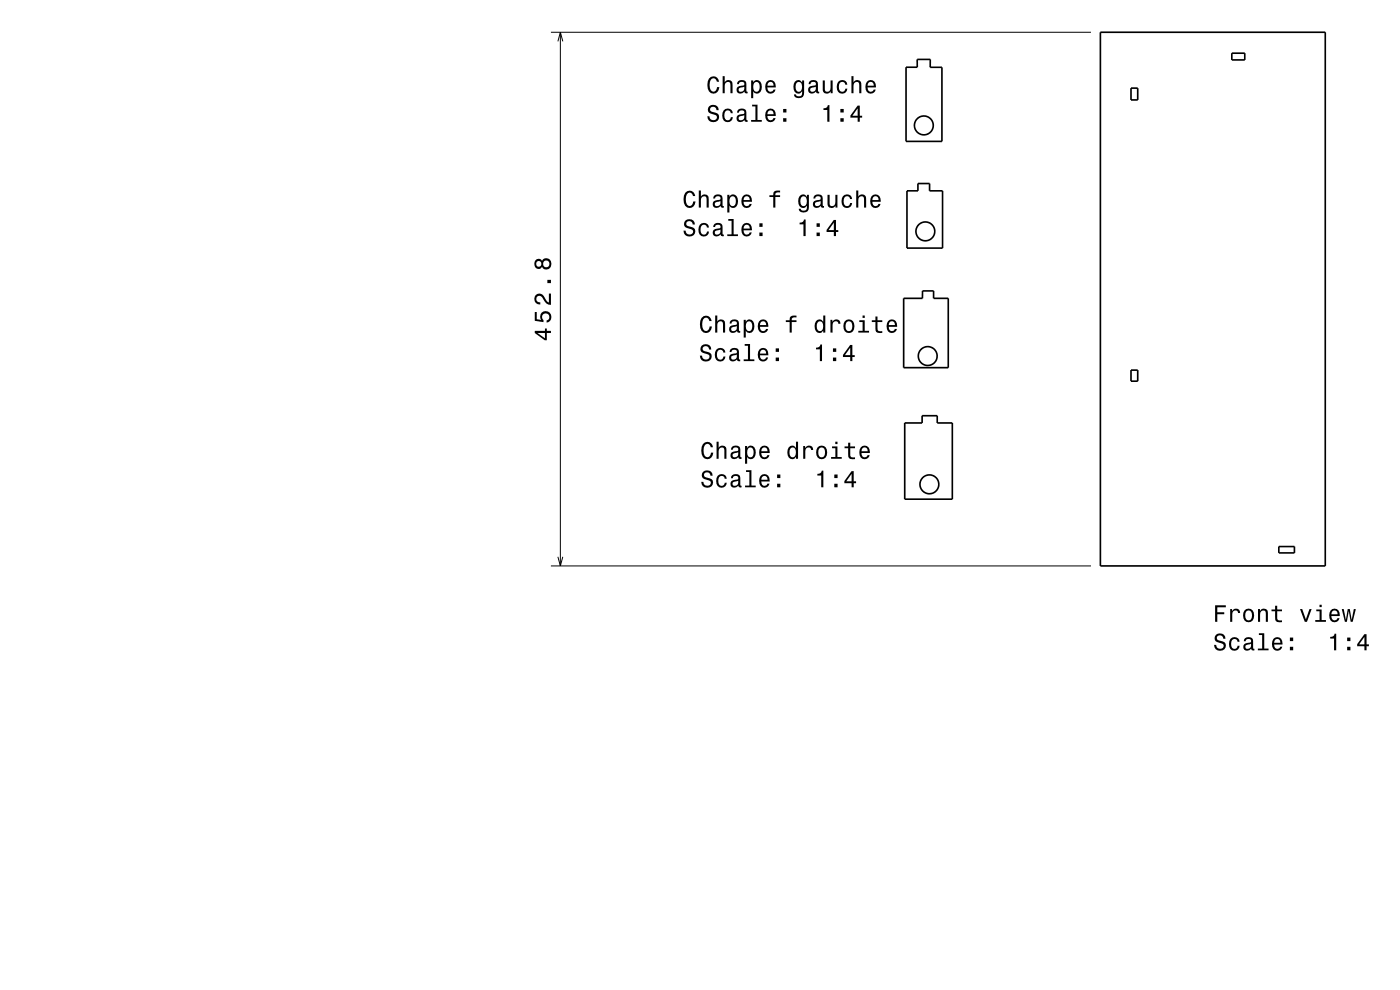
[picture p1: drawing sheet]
<svg xmlns="http://www.w3.org/2000/svg" width="297mm" height="210mm" viewBox="0 0 297 210" stroke-linecap="round" stroke-linejoin="round" font-family="sans-serif">
<path d="M116.9 6.8h114.5M118.4 8.8l.5-2 .5 2M118.9 6.8v113.2M118.4 118.1l.5 1.9 .5-1.9M116.9 120h114.5" fill="none" stroke="#000" stroke-width=".21"/>
<g fill="none" stroke="#000" stroke-width=".35">
<path d="M192.2 14.3h2.4v-1.7h2.8l-.1 1.7h2.5v15.7h-7.6zM233.4 6.8h47.7v113.2h-47.7zM239.9 18.7h1.5v2.5h-1.5zM261.3 11.3h2.8v1.4h-2.8zM192.4 40.5h2.3v-1.6h2.5v1.6h2.8v12.1h-7.6zM191.7 63.3h4v-1.6h2.4v1.6h3.1v14.7h-9.5zM239.9 78.5h1.5v2.4h-1.5zM191.9 89.7h3.7v-1.5h3.2v1.5h3.2v16.2h-10.1zM271.3 115.9h3.3v1.4h-3.3z"/>
<circle cx="196" cy="26.6" r="2"/>
<circle cx="196.3" cy="49.1" r="2"/>
<circle cx="196.8" cy="75.5" r="2"/>
<circle cx="197.2" cy="102.7" r="2"/>
</g>
<g fill="#000">
<path d="M150.4 16.7a2.52 2.52 0 0 0 .4 3.1 1.27 1.27 0 0 0 1.8-1.3h-.5a.82 .82 0 0 1-1.1 .9 2.08 2.08 0 0 1 0-2.7 .72 .72 0 0 1 1.1 .6h.5a1.19 1.19 0 0 0-.9-1.1 1.19 1.19 0 0 0-1.3 .5zM153.3 16.2v3.6h.4v-1.6a.63 .63 0 0 1 .4-.8 .63 .63 0 0 1 .8 .4l.1 2h.4v-1.8a.88 .88 0 0 0-.6-1 .88 .88 0 0 0-1.1 .5v-1.3zM156.6 17.2l-.2 .7h.4a.55 .55 0 0 1 .6-.6 .55 .55 0 0 1 .4 .8h-.2a1 1 0 0 0-1 .3 1 1 0 0 0-.3 1 .94 .94 0 0 0 1.6 0l.1 .3 .6 .1v-.4h-.2l-.1-1.6a1.02 1.02 0 0 0-.6-.8 1.02 1.02 0 0 0-1.1 .2zM156.8 18.7l1.1-.3a.77 .77 0 0 1-.2 .9 .77 .77 0 0 1-.9 .1l-.1-.4zM159.3 17.1v3.7h.5v-1.4a.93 .93 0 0 0 1 .5 .93 .93 0 0 0 .7-.9 1.5 1.5 0 0 0-.9-2l-.5 .1-.3 .4v-.4zM160 17.6a.63 .63 0 0 1 .7-.2 .63 .63 0 0 1 .4 .6 1.13 1.13 0 0 1-.6 1.5 1.18 1.18 0 0 1-.5-1.9zM162.6 17.4a1.54 1.54 0 0 0 .8 2.5 1.05 1.05 0 0 0 1.1-.9h-.4l-.2 .4-.4 .1a.76 .76 0 0 1-.7-1h1.8a1.16 1.16 0 0 0-.5-1.3 1.16 1.16 0 0 0-1.5 .2zM163 17.6a.66 .66 0 0 1 .8-.2 .66 .66 0 0 1 .3 .8h-1.3zM168.6 17.4a1.57 1.57 0 0 0 .8 2.5l.4-.2 .4-.3a.73 .73 0 0 1-.3 1 .73 .73 0 0 1-1-.4h-.5a1.1 1.1 0 0 0 1.3 .9 1.1 1.1 0 0 0 .9-1.2v-2.6h-.4v.4l-.4-.4a.89 .89 0 0 0-1.2 .3zM169 17.6a.63 .63 0 0 1 .6-.2 .63 .63 0 0 1 .5 .6 1.11 1.11 0 0 1-.7 1.5 1.19 1.19 0 0 1-.4-1.9zM171.8 17.2l-.3 .7h.4a.55 .55 0 0 1 .7-.6 .55 .55 0 0 1 .4 .8h-.2a1 1 0 0 0-1.1 .3 1 1 0 0 0-.2 1 .94 .94 0 0 0 1.6 0l.1 .3 .6 .1v-.4h-.3v-1.6a1.02 1.02 0 0 0-.7-.8 1.02 1.02 0 0 0-1 .2zM172 18.7l1.1-.3a.77 .77 0 0 1-.2 .9 .77 .77 0 0 1-.9 .1l-.1-.4zM174.5 17.1v1.7a.89 .89 0 0 0 .7 1 .89 .89 0 0 0 1-.4v.4h.4v-2.7h-.4v1.5a.64 .64 0 0 1-.4 .8 .64 .64 0 0 1-.8-.3v-2zM177.8 17.4a1.53 1.53 0 0 0 .9 2.5 1.06 1.06 0 0 0 1.1-1.1h-.5a.67 .67 0 0 1-.6 .7 .67 .67 0 0 1-.7-.6 1.11 1.11 0 0 1 .7-1.5 .6 .6 0 0 1 .6 .6h.5a1.09 1.09 0 0 0-.8-1 1.09 1.09 0 0 0-1.2 .4zM180.6 16.2v3.6h.5v-1.6a.64 .64 0 0 1 .4-.8 .64 .64 0 0 1 .8 .4v2h.4v-1.8a.88 .88 0 0 0-.6-1 .88 .88 0 0 0-1 .5v-1.3zM183.9 17.4a1.54 1.54 0 0 0 .8 2.5 1.06 1.06 0 0 0 1.1-.9h-.5l-.2 .4-.4 .1a.76 .76 0 0 1-.7-1h1.8a1.16 1.16 0 0 0-.5-1.3 1.16 1.16 0 0 0-1.4 .2zM184.2 17.6a.66 .66 0 0 1 .8-.2 .66 .66 0 0 1 .4 .8h-1.4z" fill-rule="evenodd"/>
<path d="M150.5 22.5a.96 .96 0 0 0-.3 1.1 .96 .96 0 0 0 .9 .6 .78 .78 0 0 1 .9 .9 .84 .84 0 0 1-.9 .4 .84 .84 0 0 1-.6-.8h-.4a1.21 1.21 0 0 0 1.4 1.3 1.21 1.21 0 0 0 .8-1.9l-1.2-.4a.58 .58 0 0 1-.4-.8 .58 .58 0 0 1 .9-.2l.2 .1 .2 .6h.5a1.16 1.16 0 0 0-.7-1.1 1.16 1.16 0 0 0-1.3 .2zM153.5 23.4a1.53 1.53 0 0 0 .9 2.5 1.06 1.06 0 0 0 1.1-1h-.5a.67 .67 0 0 1-.6 .6 .67 .67 0 0 1-.7-.6 1.11 1.11 0 0 1 .7-1.5 .6 .6 0 0 1 .6 .6h.5a1.09 1.09 0 0 0-.8-.9 1.09 1.09 0 0 0-1.2 .3zM156.6 23.3l-.2 .6h.4a.55 .55 0 0 1 .6-.5 .55 .55 0 0 1 .4 .7l-.2 .1a1 1 0 0 0-1 .2 1 1 0 0 0-.3 1 .94 .94 0 0 0 1.6 .1l.1 .3h.6v-.3l-.2-.1-.1-1.6a1.02 1.02 0 0 0-.6-.8 1.02 1.02 0 0 0-1.1 .3zM156.8 24.8l1.1-.4a.77 .77 0 0 1-.2 .9 .77 .77 0 0 1-.9 .1l-.1-.3zM159.6 22.2v.4h.7v2.8h-1v.4h2.3v-.4h-.9v-3.2zM162.6 23.4a1.54 1.54 0 0 0 .8 2.5 1.05 1.05 0 0 0 1.1-.9h-.4l-.2 .4-.4 .1a.76 .76 0 0 1-.7-.9h1.8a1.16 1.16 0 0 0-.5-1.4 1.16 1.16 0 0 0-1.5 .2zM163 23.6a.66 .66 0 0 1 .8-.1 .66 .66 0 0 1 .3 .7h-1.3zM166.1 25.1v.7h.7v-.7zM166.1 23.1v.8h.7v-.8z" fill-rule="evenodd"/>
<path d="M174.7 23v.3h.8v2.5h.5v-3.5h-.4a.77 .77 0 0 1-.9 .7zM178.3 25.1v.7h.7v-.7zM178.3 23.1v.8h.7v-.8zM181.9 22.4l-1.5 2.1v.5h1.5v.8h.5v-.8h.5v-.4h-.5v-2.2zM181.9 23v1.6h-1.1z" fill-rule="evenodd"/>
<path d="M145.4 46.8a.96 .96 0 0 0-.3 1.1 .96 .96 0 0 0 1 .6 .78 .78 0 0 1 .9 .9 .84 .84 0 0 1-1 .3 .84 .84 0 0 1-.5-.8h-.5a1.21 1.21 0 0 0 1.5 1.3 1.21 1.21 0 0 0 .7-1.8l-1.2-.4a.58 .58 0 0 1-.4-.8 .58 .58 0 0 1 .9-.2l.4 .3 .1 .3h.4a1.16 1.16 0 0 0-.7-1.1 1.16 1.16 0 0 0-1.3 .3zM148.5 47.7a1.53 1.53 0 0 0 .8 2.5 1.06 1.06 0 0 0 1.1-1.1h-.4a.67 .67 0 0 1-.6 .7 .67 .67 0 0 1-.7-.6 1.11 1.11 0 0 1 .6-1.5 .6 .6 0 0 1 .7 .6h.4a1.09 1.09 0 0 0-.8-1 1.09 1.09 0 0 0-1.1 .4zM151.6 47.5l-.3 .7h.4a.55 .55 0 0 1 .7-.6 .55 .55 0 0 1 .4 .8l-.2 .1a1.14 1.14 0 0 0-1.4 .9 .73 .73 0 0 0 .8 .8l.5-.1 .4-.4 .1 .3 .6 .1v-.4h-.3v-1.6a1.02 1.02 0 0 0-.7-.8 1.02 1.02 0 0 0-1 .2zM151.7 49l1.1-.3a.77 .77 0 0 1-.2 .9 .77 .77 0 0 1-.9 .1zM154.5 46.5v.3h.7v2.9h-.9v.4h2.2v-.4h-.9v-3.2zM157.6 47.7a1.54 1.54 0 0 0 .8 2.5 1.06 1.06 0 0 0 1.1-.9h-.5l-.2 .4-.4 .1a.76 .76 0 0 1-.7-.9h1.8a1.16 1.16 0 0 0-.5-1.4 1.16 1.16 0 0 0-1.4 .2zM157.9 47.9a.66 .66 0 0 1 .8-.2 .66 .66 0 0 1 .4 .8h-1.4zM161.1 49.3v.8h.7v-.8zM161.1 47.4v.7h.7v-.7z" fill-rule="evenodd"/>
<path d="M145.4 40.9a2.52 2.52 0 0 0 .4 3.1 1.27 1.27 0 0 0 1.8-1.3h-.5a.82 .82 0 0 1-1.1 .9 2.08 2.08 0 0 1 0-2.6 .72 .72 0 0 1 1 .6h.5a1.19 1.19 0 0 0-.8-1.1 1.19 1.19 0 0 0-1.3 .4zM148.2 40.4v3.6h.5v-1.5a.63 .63 0 0 1 .4-.8 .63 .63 0 0 1 .8 .3v2h.4v-1.7a.88 .88 0 0 0-.6-1 .88 .88 0 0 0-1 .4v-1.3zM151.6 41.5l-.3 .6h.4a.55 .55 0 0 1 .7-.5 .55 .55 0 0 1 .4 .8h-.2a1 1 0 0 0-1.1 .2 1 1 0 0 0-.3 1.1 .93 .93 0 0 0 1.7 0l.1 .3h.6v-.3l-.3-.1v-1.6a1.02 1.02 0 0 0-.7-.8 1.02 1.02 0 0 0-1 .3zM151.7 43l1.1-.3a.77 .77 0 0 1-.2 .8 .77 .77 0 0 1-.9 .1zM154.3 41.3v3.8h.4v-1.5a.93 .93 0 0 0 1 .5 .93 .93 0 0 0 .8-.8 1.5 1.5 0 0 0-1-2.1l-.4 .2-.4 .3v-.4zM154.9 41.9a.63 .63 0 0 1 .7-.2 .63 .63 0 0 1 .5 .5 1.13 1.13 0 0 1-.7 1.5 1.18 1.18 0 0 1-.5-1.8zM157.6 41.6a1.54 1.54 0 0 0 .8 2.5 1.06 1.06 0 0 0 1.1-.8h-.5l-.2 .3-.4 .1a.76 .76 0 0 1-.7-.9h1.8a1.16 1.16 0 0 0-.5-1.4 1.16 1.16 0 0 0-1.4 .2zM157.9 41.8a.66 .66 0 0 1 .8-.1 .66 .66 0 0 1 .4 .7h-1.4zM163.2 41.4v.4h.8v2.2h.5v-2.2h1v-.4h-1a.5 .5 0 0 1 .6-.6h.4v-.4a1.04 1.04 0 0 0-1.5 .8v.2zM169.6 41.6a1.57 1.57 0 0 0 .8 2.5l.4-.1 .4-.4a.73 .73 0 0 1-.3 1 .73 .73 0 0 1-1-.3h-.5a1.1 1.1 0 0 0 1.3 .8 1.1 1.1 0 0 0 .9-1.2v-2.6h-.4v.5l-.4-.4a.89 .89 0 0 0-1.2 .2zM170 41.9a.63 .63 0 0 1 .7-.2 .63 .63 0 0 1 .4 .5 1.11 1.11 0 0 1-.6 1.5 1.19 1.19 0 0 1-.5-1.8zM172.8 41.5l-.2 .6h.4a.55 .55 0 0 1 .6-.5 .55 .55 0 0 1 .4 .8h-.2a.98 .98 0 0 0-1.1 .3 .98 .98 0 0 0 0 1.2 1.06 1.06 0 0 0 1.4-.2l.1 .3h.6v-.3l-.2-.1-.1-1.6a1.02 1.02 0 0 0-.6-.8 1.02 1.02 0 0 0-1.1 .3zM173 43l1.1-.3a.77 .77 0 0 1-.2 .8 .77 .77 0 0 1-.9 .1l-.1-.3zM175.6 41.3v1.8a.89 .89 0 0 0 .6 1 .89 .89 0 0 0 1-.5v.4h.5v-2.7h-.5v1.6a.64 .64 0 0 1-.4 .8 .64 .64 0 0 1-.8-.3v-2.1zM178.8 41.6a1.53 1.53 0 0 0 .9 2.5 1.07 1.07 0 0 0 1.1-1h-.4a.67 .67 0 0 1-.7 .6 .67 .67 0 0 1-.7-.6 1.11 1.11 0 0 1 .7-1.5 .6 .6 0 0 1 .6 .6h.5a1.09 1.09 0 0 0-.8-.9 1.09 1.09 0 0 0-1.2 .3zM181.6 40.4v3.6h.5v-1.5a.64 .64 0 0 1 .4-.8 .64 .64 0 0 1 .8 .3v2h.4v-1.7a.88 .88 0 0 0-.6-1 .88 .88 0 0 0-1 .4v-1.3zM184.9 41.6a1.54 1.54 0 0 0 .8 2.5 1.06 1.06 0 0 0 1.1-.8h-.4l-.3 .3-.3 .1a.76 .76 0 0 1-.7-.9h1.7a1.16 1.16 0 0 0-.4-1.4 1.16 1.16 0 0 0-1.5 .2zM185.3 41.8a.66 .66 0 0 1 .8-.1 .66 .66 0 0 1 .3 .7h-1.3z" fill-rule="evenodd"/>
<path d="M169.6 47.2v.4h.8v2.5h.5v-3.5h-.3a.77 .77 0 0 1-1 .6zM173.2 49.3v.8h.7v-.8zM173.2 47.4v.7h.7v-.7zM176.9 46.7l-1.5 2.1v.4h1.5v.9h.4v-.9h.5v-.4h-.5v-2.1zM176.9 47.2v1.6h-1.1z" fill-rule="evenodd"/>
<path d="M113.4 70.2v.4l2.2 1.6h.4v-1.6h.9v-.4h-.9v-.5h-.4v.5zM114 70.6h1.6v1.2zM113.4 66.2v1.9l1.9 .2v-.4a.79 .79 0 0 1-.2-1.1 .79 .79 0 0 1 1.2-.1 .79 .79 0 0 1-.1 1.2l-.2 .1v.4a1.21 1.21 0 0 0 1-1.5 1.21 1.21 0 0 0-1.6-.8 1.21 1.21 0 0 0-.6 1.8l-.9-.2v-1.5zM113.6 62.6a1.2 1.2 0 0 0-.2 1.3 1.2 1.2 0 0 0 1.2 .7v-.5a.7 .7 0 0 1-.8-.5 .7 .7 0 0 1 .5-.8 .7 .7 0 0 1 .8 .5 1.8 1.8 0 0 0 1.8 1.4v-2.4h-.5v1.9a2.2 2.2 0 0 1-1.1-1.5 1.11 1.11 0 0 0-1.7-.1zM116.1 59.4v.7h.8v-.7zM113.6 55.2a1.06 1.06 0 0 0-.2 1.3 1.06 1.06 0 0 0 1.3 .5l.3-.4a1.11 1.11 0 0 0 1.5 .4 1.11 1.11 0 0 0 .4-1.5 1.03 1.03 0 0 0-.9-.7 1.03 1.03 0 0 0-1 .5l-.1-.2a.85 .85 0 0 0-1.3 .1zM115.2 56a.71 .71 0 0 1 1.4 0 .71 .71 0 0 1-1.4 0zM113.7 56a.6 .6 0 0 1 1.2 0 .6 .6 0 0 1-1.2 0z" fill-rule="evenodd"/>
<path d="M148.9 73.3a.96 .96 0 0 0-.3 1.1 .96 .96 0 0 0 1 .6 .77 .77 0 0 1 .9 .9 .84 .84 0 0 1-1 .3 .84 .84 0 0 1-.6-.8h-.4a1.21 1.21 0 0 0 1.5 1.3 1.21 1.21 0 0 0 .7-1.8l-1.2-.4a.58 .58 0 0 1-.4-.8 .58 .58 0 0 1 .9-.2l.4 .3v.3h.5a1.17 1.17 0 0 0-.7-1.1 1.17 1.17 0 0 0-1.3 .3zM151.9 74.2a1.53 1.53 0 0 0 .9 2.5 1.07 1.07 0 0 0 1.1-1.1h-.4a.67 .67 0 0 1-.7 .7 .67 .67 0 0 1-.7-.6 1.11 1.11 0 0 1 .7-1.5 .6 .6 0 0 1 .6 .6h.5a1.09 1.09 0 0 0-.8-1 1.09 1.09 0 0 0-1.2 .4zM155 74l-.2 .7h.4a.55 .55 0 0 1 .7-.5 .55 .55 0 0 1 .3 .7l-.2 .1a1 1 0 0 0-1 .2 1 1 0 0 0-.3 1 .94 .94 0 0 0 1.7 0l.1 .4h.5v-.3l-.2-.1v-1.6a1.02 1.02 0 0 0-.7-.8 1.02 1.02 0 0 0-1.1 .2zM155.2 75.5l1.1-.3a.77 .77 0 0 1-.2 .9 .77 .77 0 0 1-.9 .1zM158 73v.3h.7v2.9h-.9v.4h2.2v-.4h-.9v-3.2zM161.1 74.2a1.54 1.54 0 0 0 .8 2.5 1.06 1.06 0 0 0 1-.9h-.4l-.2 .4-.4 .1a.76 .76 0 0 1-.7-.9h1.8a1.16 1.16 0 0 0-.5-1.4 1.16 1.16 0 0 0-1.4 .2zM161.4 74.4a.66 .66 0 0 1 .8-.1 .66 .66 0 0 1 .3 .7h-1.3zM164.6 75.8v.8h.7v-.8zM164.6 73.9v.7h.7v-.7z" fill-rule="evenodd"/>
<path d="M148.8 67.4a2.52 2.52 0 0 0 .4 3.1 1.27 1.27 0 0 0 1.8-1.2h-.5a.82 .82 0 0 1-1.1 .8 2.08 2.08 0 0 1 0-2.6 .71 .71 0 0 1 1.1 .6h.5a1.19 1.19 0 0 0-.9-1.1 1.19 1.19 0 0 0-1.3 .4zM151.7 66.9v3.7h.5v-1.6a.63 .63 0 0 1 .4-.8 .63 .63 0 0 1 .8 .4v2h.4v-1.8a.88 .88 0 0 0-.6-1 .88 .88 0 0 0-1 .4v-1.3zM155 68l-.2 .6h.4a.55 .55 0 0 1 .7-.5 .55 .55 0 0 1 .3 .8h-.2a1 1 0 0 0-1 .2 1 1 0 0 0-.3 1.1 .94 .94 0 0 0 1.7 0l.1 .3 .5 .1v-.4h-.2v-1.6a1.02 1.02 0 0 0-1.8-.6zM155.2 69.5l1.1-.3a.77 .77 0 0 1-.2 .8 .77 .77 0 0 1-.9 .1zM157.8 67.8v3.8h.4v-1.5a.93 .93 0 0 0 1 .5 .93 .93 0 0 0 .8-.8 1.5 1.5 0 0 0-1-2.1l-.5 .2-.3 .4v-.5zM158.4 68.4a.63 .63 0 0 1 .7-.2 .63 .63 0 0 1 .4 .5 1.13 1.13 0 0 1-.6 1.5 1.18 1.18 0 0 1-.5-1.8zM161.1 68.1a1.54 1.54 0 0 0 .8 2.5 1.06 1.06 0 0 0 1-.8h-.4l-.2 .3-.4 .1a.76 .76 0 0 1-.7-.9h1.8a1.16 1.16 0 0 0-.5-1.3 1.16 1.16 0 0 0-1.4 .1zM161.4 68.3a.66 .66 0 0 1 .8-.1 .66 .66 0 0 1 .3 .8h-1.3zM166.7 67.9v.4h.8v2.3h.5v-2.3h1v-.4h-1a.5 .5 0 0 1 .6-.6h.4v-.3a1.04 1.04 0 0 0-1.5 .7v.2zM173.1 68.1a1.57 1.57 0 0 0 .8 2.5l.4-.1 .3-.4v.5h.5v-3.7h-.5v1.4a.89 .89 0 0 0-1.5-.2zM173.5 68.4a.62 .62 0 0 1 .6-.2 .62 .62 0 0 1 .5 .5 1.12 1.12 0 0 1-.7 1.5 1.18 1.18 0 0 1-.4-1.8zM176.2 67.8v2.8h.4v-1.6a.66 .66 0 0 1 .4-.8 .66 .66 0 0 1 .8 .3v.2h.5a.89 .89 0 0 0-.7-.9 .89 .89 0 0 0-1 .5v-.5zM179.2 68.1a1.53 1.53 0 0 0 .9 2.5 1.48 1.48 0 0 0 1.2-1.4 1.48 1.48 0 0 0-1.2-1.5l-.5 .1zM179.6 68.4a.67 .67 0 0 1 .7-.2 .67 .67 0 0 1 .5 .5 1.11 1.11 0 0 1-.7 1.6 1.17 1.17 0 0 1-.5-1.9zM182.3 67.9v.4h.7v1.9h-.9v.4h2.3v-.4h-1v-2.3zM183 66.9v.5h.5v-.5zM185.7 67.1v.8h-.8v.4h.8v1.8a1.04 1.04 0 0 0 1.5 .5v-.4a.68 .68 0 0 1-1-.3v-1.6h1v-.4h-1v-.8zM188.4 68.1a1.54 1.54 0 0 0 .8 2.5 1.06 1.06 0 0 0 1.1-.8h-.5l-.2 .3-.4 .1a.76 .76 0 0 1-.7-.9h1.8a1.16 1.16 0 0 0-.5-1.3 1.16 1.16 0 0 0-1.4 .1zM188.7 68.3a.66 .66 0 0 1 .8-.1 .66 .66 0 0 1 .4 .8h-1.4z" fill-rule="evenodd"/>
<path d="M173.1 73.7v.4h.8v2.5h.5v-3.5h-.4a.77 .77 0 0 1-.9 .6zM176.7 75.8v.8h.7v-.8zM176.7 73.9v.7h.7v-.7zM180.4 73.2l-1.6 2.1v.4h1.6v.9h.4v-.9h.5v-.4h-.5v-2.1zM180.4 73.8v1.5h-1.1z" fill-rule="evenodd"/>
<path d="M149.1 94.2a2.51 2.51 0 0 0 .4 3.1 1.27 1.27 0 0 0 1.8-1.3h-.5a.82 .82 0 0 1-1.1 .9 2.08 2.08 0 0 1 0-2.7 .71 .71 0 0 1 1.1 .7h.5a1.19 1.19 0 0 0-.9-1.1 1.19 1.19 0 0 0-1.3 .4zM152 93.7v3.6h.5v-1.5a.63 .63 0 0 1 .4-.8 .63 .63 0 0 1 .7 .3l.1 2h.4v-1.8a.88 .88 0 0 0-.6-.9 .88 .88 0 0 0-1 .4v-1.3zM155.3 94.7l-.2 .7h.4a.55 .55 0 0 1 .6-.5 .55 .55 0 0 1 .4 .7l-.2 .1a1 1 0 0 0-1 .2 1 1 0 0 0-.3 1 .93 .93 0 0 0 1.7 .1l.1 .3h.5v-.3l-.2-.1-.1-1.6a1.02 1.02 0 0 0-.6-.8 1.02 1.02 0 0 0-1.1 .2zM155.5 96.3l1.1-.4a.77 .77 0 0 1-.2 .9 .77 .77 0 0 1-.9 .1zM158.1 94.6v3.8h.4v-1.5a.93 .93 0 0 0 1 .5 .93 .93 0 0 0 .8-.8 1.5 1.5 0 0 0-1-2.1l-.5 .1-.3 .4v-.4zM158.7 95.2a.63 .63 0 0 1 .7-.3 .63 .63 0 0 1 .4 .6 1.13 1.13 0 0 1-.6 1.5 1.18 1.18 0 0 1-.5-1.8zM161.3 94.9a1.55 1.55 0 0 0 .8 2.5 1.07 1.07 0 0 0 1.1-.9h-.4l-.2 .4-.4 .1a.76 .76 0 0 1-.7-.9h1.8a1.17 1.17 0 0 0-.5-1.4 1.17 1.17 0 0 0-1.5 .2zM161.7 95.1a.66 .66 0 0 1 .8-.1 .66 .66 0 0 1 .3 .7h-1.3zM167.3 94.9a1.57 1.57 0 0 0 .8 2.5l.4-.1 .4-.4v.4h.4v-3.6h-.4v1.3a.89 .89 0 0 0-1.6-.1zM167.7 95.2a.62 .62 0 0 1 .6-.3 .62 .62 0 0 1 .5 .6 1.12 1.12 0 0 1-.6 1.5 1.19 1.19 0 0 1-.5-1.8zM170.4 94.6v2.7h.4v-1.5a.66 .66 0 0 1 .4-.8 .66 .66 0 0 1 .8 .2l.1 .3h.4a.89 .89 0 0 0-.7-1 .89 .89 0 0 0-1 .6v-.5zM173.4 94.9a1.53 1.53 0 0 0 .9 2.5 1.48 1.48 0 0 0 1.2-1.4 1.48 1.48 0 0 0-1.2-1.5l-.5 .1zM173.8 95.2a.67 .67 0 0 1 .7-.3 .67 .67 0 0 1 .5 .6 1.11 1.11 0 0 1-.7 1.5 1.17 1.17 0 0 1-.5-1.8zM176.5 94.7v.4h.7v1.8h-.9v.4h2.3v-.4h-.9v-2.2zM177.2 93.7v.5h.5v-.5zM179.9 93.9v.8h-.7v.4h.7l.1 1.8a1.05 1.05 0 0 0 1.4 .5v-.4a.68 .68 0 0 1-1-.3v-1.6h1v-.4h-1v-.8zM182.6 94.9a1.54 1.54 0 0 0 .8 2.5 1.06 1.06 0 0 0 1.1-.9h-.4l-.3 .4-.3 .1a.76 .76 0 0 1-.7-.9h1.7a1.16 1.16 0 0 0-.5-1.4 1.16 1.16 0 0 0-1.4 .2zM183 95.1a.66 .66 0 0 1 .7-.1 .66 .66 0 0 1 .4 .7h-1.3z" fill-rule="evenodd"/>
<path d="M149.2 100.1a.97 .97 0 0 0-.3 1 .97 .97 0 0 0 .9 .7 .77 .77 0 0 1 .9 .9 .83 .83 0 0 1-.9 .3 .83 .83 0 0 1-.6-.8h-.4a1.21 1.21 0 0 0 1.5 1.3 1.21 1.21 0 0 0 .7-1.8l-.8-.3a.71 .71 0 0 1-.9-.7 .7 .7 0 0 1 .8-.5 .7 .7 0 0 1 .6 .7h.5a1.17 1.17 0 0 0-.7-1.1 1.17 1.17 0 0 0-1.3 .3zM152.2 100.9a1.53 1.53 0 0 0 .9 2.6 1.07 1.07 0 0 0 1.1-1.1h-.4a.67 .67 0 0 1-.7 .7 .67 .67 0 0 1-.7-.6 1.11 1.11 0 0 1 .7-1.5 .59 .59 0 0 1 .6 .6h.5a1.09 1.09 0 0 0-.8-1 1.09 1.09 0 0 0-1.2 .3zM155.3 100.8l-.2 .6h.4a.55 .55 0 0 1 .6-.5 .55 .55 0 0 1 .4 .8h-.2a1 1 0 0 0-1 .3 1 1 0 0 0-.3 1 .93 .93 0 0 0 1.7 0l.1 .3 .5 .1v-.4h-.2l-.1-1.6a1.02 1.02 0 0 0-.6-.8 1.02 1.02 0 0 0-1.1 .2zM155.5 102.3l1.1-.3a.77 .77 0 0 1-.2 .9 .77 .77 0 0 1-.9 .1zM158.3 99.7v.4h.7v2.9h-.9v.4h2.2v-.4h-.9v-3.3zM161.3 100.9a1.55 1.55 0 0 0 .8 2.6 1.07 1.07 0 0 0 1.1-.9h-.4l-.2 .3-.4 .2a.76 .76 0 0 1-.7-1h1.8a1.17 1.17 0 0 0-.5-1.3 1.17 1.17 0 0 0-1.5 .1zM161.7 101.2a.66 .66 0 0 1 .8-.2 .66 .66 0 0 1 .3 .8h-1.3zM164.9 102.6v.8h.6v-.8zM164.9 100.7v.7h.6v-.7z" fill-rule="evenodd"/>
<path d="M173.4 100.5v.4h.8v2.5h.5v-3.6h-.4a.77 .77 0 0 1-.9 .7zM177 102.6v.8h.7v-.8zM177 100.7v.7h.7v-.7zM180.7 99.9l-1.6 2.2v.4h1.6v.9h.4v-.9h.5v-.4h-.5v-2.2zM180.7 100.5v1.6h-1.2z" fill-rule="evenodd"/>
<path d="M257.8 128.4v3.5h.4v-1.6h1.5v-.4h-1.5v-1.1h1.9v-.4zM261 129.2v2.7h.4v-1.5a.66 .66 0 0 1 .4-.8 .66 .66 0 0 1 .8 .2v.2h.5a.89 .89 0 0 0-.7-.9 .89 .89 0 0 0-1 .5v-.4zM264 129.5a1.53 1.53 0 0 0 .9 2.5 1.48 1.48 0 0 0 1.2-1.5 1.48 1.48 0 0 0-1.2-1.4l-.5 .1zM264.4 129.8a.67 .67 0 0 1 .7-.3 .67 .67 0 0 1 .5 .6 1.11 1.11 0 0 1-.7 1.5 1.17 1.17 0 0 1-.5-1.8zM266.9 129.2v2.7h.4v-1.6a.63 .63 0 0 1 .5-.8 .63 .63 0 0 1 .7 .7v1.7h.5v-1.8a.89 .89 0 0 0-.6-1 .89 .89 0 0 0-1.1 .5v-.4zM270.5 128.5v.8h-.8v.4h.8v1.8a1.04 1.04 0 0 0 1.5 .5v-.4a.68 .68 0 0 1-1-.4v-1.5h1v-.4h-1v-.8zM275.8 129.2l1 2.7h.5l1-2.7h-.5l-.8 2.2-.7-2.2zM279.2 129.3v.4h.7v1.8h-.9v.4h2.3v-.4h-.9v-2.2zM279.9 128.3v.5h.5v-.5zM282.3 129.5a1.54 1.54 0 0 0 .8 2.5 1.06 1.06 0 0 0 1.1-.9h-.5l-.2 .4-.4 .1a.76 .76 0 0 1-.7-.9h1.8a1.16 1.16 0 0 0-.5-1.4 1.16 1.16 0 0 0-1.4 .2zM282.6 129.7a.66 .66 0 0 1 .8-.1 .66 .66 0 0 1 .4 .7h-1.4zM284.6 129.2l.7 2.7h.4l.4-2.3 .4 2.3h.5l.6-2.7h-.4l-.4 2.3-.4-2.3h-.5l-.4 2.3-.4-2.3z" fill-rule="evenodd"/>
<path d="M258 134.6a.96 .96 0 0 0-.3 1.1 .96 .96 0 0 0 .9 .6 .77 .77 0 0 1 .9 1 .83 .83 0 0 1-.9 .3 .83 .83 0 0 1-.6-.8h-.4a1.21 1.21 0 0 0 1.4 1.3 1.21 1.21 0 0 0 .8-1.8l-.8-.4a.71 .71 0 0 1-.9-.6 .7 .7 0 0 1 .8-.5 .7 .7 0 0 1 .6 .7h.5a1.17 1.17 0 0 0-.7-1.1 1.17 1.17 0 0 0-1.3 .2zM261 135.5a1.53 1.53 0 0 0 .9 2.5 1.06 1.06 0 0 0 1.1-1h-.5a.67 .67 0 0 1-.6 .7 .67 .67 0 0 1-.7-.6 1.12 1.12 0 0 1 .7-1.6 .59 .59 0 0 1 .6 .6h.5a1.09 1.09 0 0 0-.8-.9 1.09 1.09 0 0 0-1.2 .3zM264.1 135.4l-.2 .6h.4a.55 .55 0 0 1 .6-.5 .55 .55 0 0 1 .4 .8h-.2a.98 .98 0 0 0-1.1 .3 .98 .98 0 0 0 0 1.2 1.06 1.06 0 0 0 1.4-.2l.1 .3 .6 .1v-.4h-.2l-.1-1.6a1.02 1.02 0 0 0-1.7-.6zM264.3 136.9l1.1-.3a.77 .77 0 0 1-.2 .8 .77 .77 0 0 1-.9 .1zM267.1 134.3v.4h.7v2.9h-1v.4h2.3v-.4h-.9v-3.3zM270.1 135.5a1.54 1.54 0 0 0 .8 2.5 1.06 1.06 0 0 0 1.1-.8h-.4l-.2 .3-.4 .1a.76 .76 0 0 1-.7-.9h1.8a1.17 1.17 0 0 0-.5-1.3 1.17 1.17 0 0 0-1.5 .1zM270.5 135.7a.66 .66 0 0 1 .8-.1 .66 .66 0 0 1 .3 .8h-1.3zM273.6 137.2v.8h.7v-.8zM273.6 135.2v.8h.7v-.8z" fill-rule="evenodd"/>
<path d="M282.2 135.1v.4h.8v2.5h.5v-3.6h-.4a.77 .77 0 0 1-.9 .7zM285.8 137.2v.8h.7v-.8zM285.8 135.2v.8h.7v-.8zM289.4 134.5l-1.5 2.1v.5h1.6v.9h.4v-.9h.5v-.4h-.5v-2.2zM289.5 135.1v1.6h-1.2z" fill-rule="evenodd"/>
</g>
</svg>
